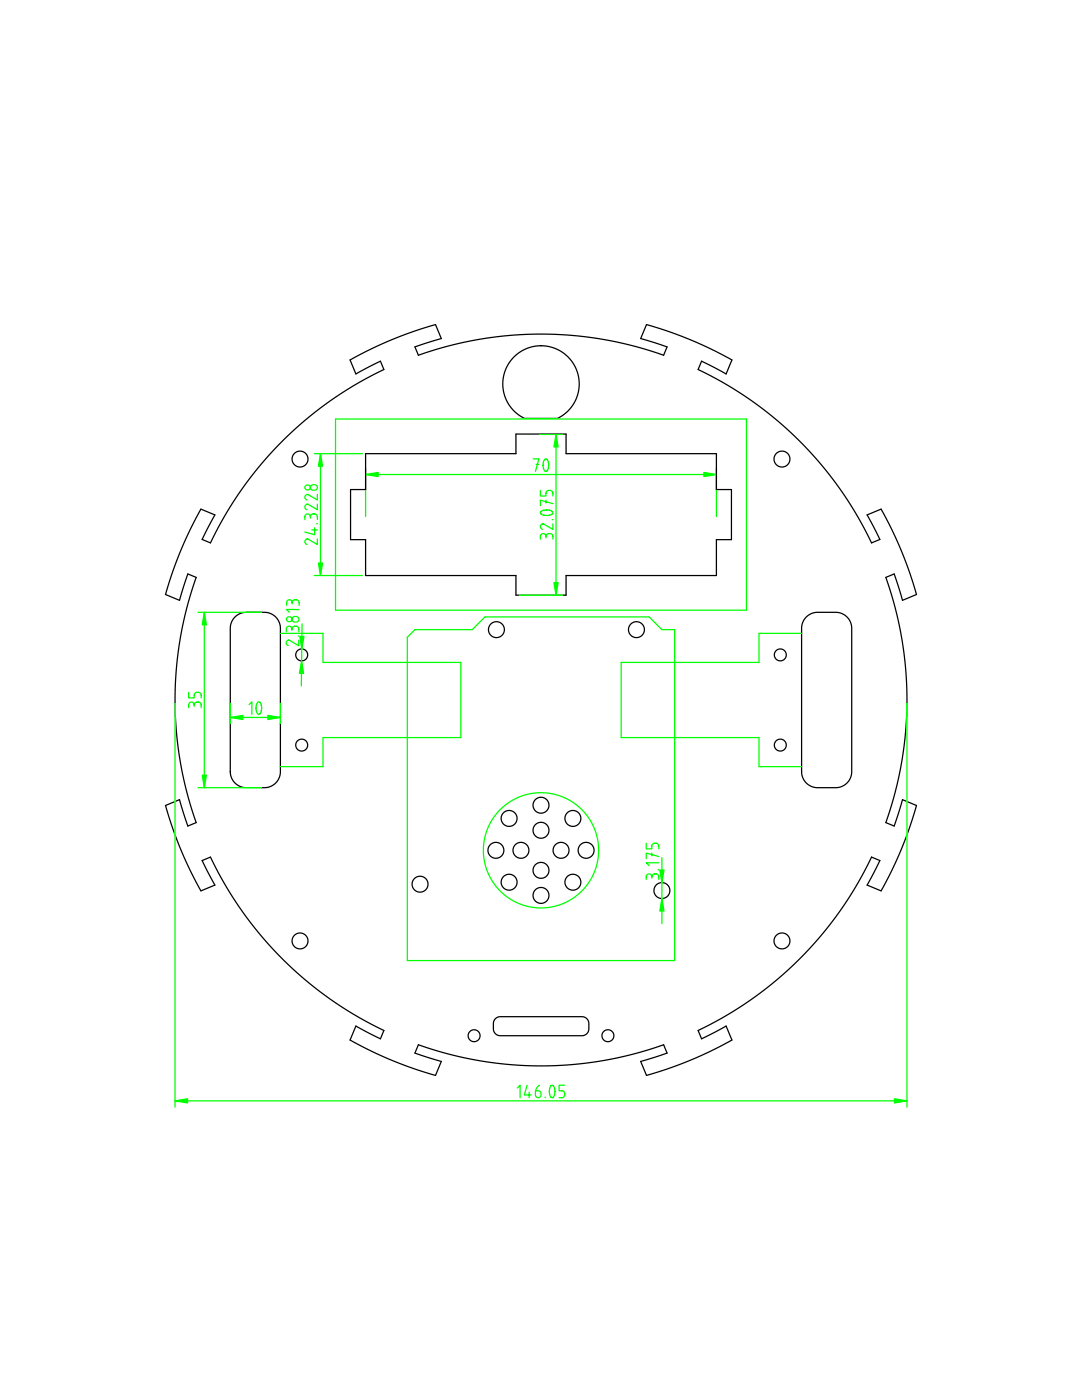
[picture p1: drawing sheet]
<svg xmlns="http://www.w3.org/2000/svg" width="216mm" height="279mm" viewBox="0 0 216 279" stroke-linecap="round" stroke-linejoin="round" font-family="sans-serif">
<g fill="none" stroke="#000" stroke-width=".25">
<path d="M102.5 71.2l1.2-.9 1.3-.7 1.4-.4 1.5-.2 1.5 .1 1.4 .5 1.3 .7 1.2 .9 1 1.2 .7 1.3 .4 1.4 .2 1.5-.2 1.5-.4 1.4-.7 1.4-1 1.1-1 .8-1.1 .7h-6.5l-1.2-.7-.9-.8-1-1.1-.7-1.4-.4-1.4-.2-1.5 .2-1.4 .4-1.5 .7-1.3z"/>
<circle cx="99.1" cy="125.7" r="1.59"/>
<circle cx="127" cy="125.7" r="1.59"/>
<circle cx="132.1" cy="177.7" r="1.59"/>
</g>
<path d="M82.8 125.7l-1.5 1.5v64.5M132.1 171.1v13.2" fill="none" stroke="#0f0" stroke-width=".25"/>
<path d="M132.1 179.3l.4 2.5h-.8z" fill="#0f0"/>
<path d="M132.1 179.3l.4 2.5h-.8z" fill="#0f0" stroke="#0f0" stroke-width=".25"/>
<path d="M131.7 173.6h.8l-.4 2.5z" fill="#0f0"/>
<path d="M131.7 173.6h.8l-.4 2.5z" fill="#0f0" stroke="#0f0" stroke-width=".25"/>
<path d="M60.3 124.5l-.2 12.4M82.8 125.7h11.4l2.6-2.6h32.7l2.6 2.6h2.5v66h-53.3M128.9 168.3v1.1h1.2v-.5a.71 .71 0 0 1 .7-.6 .71 .71 0 0 1 .6 .6v.5M130.1 175a.56 .56 0 0 0-.6-.6 .56 .56 0 0 0-.6 .6v.5M130.1 175a.71 .71 0 0 1 .7-.6 .71 .71 0 0 1 .6 .6v.5M130.1 170.2v.6M130.1 175v.2M131.3 173.6h.1M131.4 172.2h-2.5l.6 .5M131.4 170.9l-2.5-.7v1.2" fill="none" stroke="#0f0" stroke-width=".25"/>
<g fill="none" stroke="#000" stroke-width=".25">
<path d="M46.9 123.1l.8-.6 1-.3 4.6 .1 .9 .3 .8 .5 .6 .8 .3 .9v29.4l-.2 1.1-.6 .8-.8 .7-1 .3-4.2 .1-1-.2-.8-.4-.6-.5-.4-.7-.3-.8v-29.3l.2-1.2z"/>
<circle cx="60.2" cy="130.7" r="1.19"/>
<circle cx="60.2" cy="148.7" r="1.19"/>
<circle cx="83.8" cy="176.5" r="1.59"/>
</g>
<path d="M60.2 131.9l.4 2.5h-.9z" fill="#0f0"/>
<path d="M60.2 131.9l.4 2.5h-.9z" fill="#0f0" stroke="#0f0" stroke-width=".25"/>
<path d="M59.8 127h.9l-.5 2.5z" fill="#0f0"/>
<path d="M59.8 127h.9l-.5 2.5z" fill="#0f0" stroke="#0f0" stroke-width=".25"/>
<g fill="none" stroke="#0f0" stroke-width=".25">
<path d="M58.2 125.5a.56 .56 0 0 0-.5-.5 .56 .56 0 0 0-.6 .5v.6M58.2 125.5a.71 .71 0 0 1 .7-.5 .71 .71 0 0 1 .7 .5v.6M58.2 125.5v.3M58.3 120.3a.56 .56 0 0 0-.5-.6 .56 .56 0 0 0-.6 .5v.6M58.3 120.3a.71 .71 0 0 1 .7-.6 .71 .71 0 0 1 .7 .6v.5M58.3 120.3v.2M58.3 123.3a.65 .65 0 0 1 1-.2 .65 .65 0 0 1 .1 1 .66 .66 0 0 1-.8 0 .66 .66 0 0 1-.3-.8zM59.5 126.9h.1M59.6 127.8v1.1l-1.8-1.1a.54 .54 0 0 0-.7 .4 .54 .54 0 0 0 .4 .6M59.7 121.7l-2.5-.1 .5 .6M46 143.2h10"/>
<circle cx="57.7" cy="123.6" r=".52"/>
</g>
<path d="M46 143.2l2.4-.4v.8z" fill="#0f0"/>
<path d="M46 143.2l2.5-.4v.8z" fill="#0f0" stroke="#0f0" stroke-width=".25"/>
<path d="M53.4 142.8l2.5 .4-2.5 .4z" fill="#0f0"/>
<path d="M53.5 142.8l2.5 .4-2.5 .4z" fill="#0f0" stroke="#0f0" stroke-width=".25"/>
<path d="M40.8 122.2v35M46 140.3v4.1M49.7 140.6l.6-.5v2.5M51.4 140.2l.4-.1 .4 .8-.1 1.2-.5 .5-.3-.3-.2-.6v-.9zM56 140.3v4.1" fill="none" stroke="#0f0" stroke-width=".25"/>
<path d="M40.8 122.2l.4 2.5h-.9z" fill="#0f0"/>
<path d="M40.8 122.2l.4 2.5h-.9z" fill="#0f0" stroke="#0f0" stroke-width=".25"/>
<path d="M40.3 154.7h.9l-.4 2.5z" fill="#0f0"/>
<path d="M40.3 154.7h.9l-.4 2.5z" fill="#0f0" stroke="#0f0" stroke-width=".25"/>
<path d="M64 90.5v24.4M67 83.6h81.9v38.2h-81.9zM37.6 138.2v1.1h1.2v-.6a.71 .71 0 0 1 .6-.5 .71 .71 0 0 1 .7 .5v.6M39.5 122.2h12.6M56 126.4h8.5v5.8h27.5v15h-27.5v5.8h-8.5M159.9 126.4h-8.5v5.8h-27.5v15h27.5v5.8h8.5M38.8 140.7a.56 .56 0 0 0-.6-.6 .56 .56 0 0 0-.6 .6v.5M38.8 140.7a.71 .71 0 0 1 .6-.6 .71 .71 0 0 1 .7 .6v.5M38.8 140.7v.2M39.5 157.2h12.6" fill="none" stroke="#0f0" stroke-width=".25"/>
<g fill="none" stroke="#000" stroke-width=".25">
<path d="M160.9 123.1l.8-.6 1-.3 4.6 .1 .9 .3 .8 .5 .6 .8 .3 .9v29.4l-.2 1-.6 .9-.8 .7-1 .3-4.2 .1-1-.2-.8-.4-.6-.5-.4-.7-.3-.8v-29.3l.2-1.2z"/>
<circle cx="59.9" cy="91.6" r="1.59"/>
<circle cx="156" cy="91.6" r="1.59"/>
<circle cx="155.7" cy="130.7" r="1.19"/>
<circle cx="155.7" cy="148.7" r="1.19"/>
<circle cx="59.9" cy="187.8" r="1.59"/>
<circle cx="156" cy="187.8" r="1.59"/>
</g>
<path d="M63.9 90.5l.5 2.5h-.9z" fill="#0f0"/>
<path d="M64 90.5l.4 2.5h-.9z" fill="#0f0" stroke="#0f0" stroke-width=".25"/>
<path d="M63.5 112.4h.9l-.5 2.5z" fill="#0f0"/>
<path d="M63.5 112.4h.9l-.4 2.5z" fill="#0f0" stroke="#0f0" stroke-width=".25"/>
<g fill="none" stroke="#0f0" stroke-width=".25">
<path d="M62 97a.65 .65 0 0 1 1-.2 .65 .65 0 0 1 0 1 .66 .66 0 0 1-.8 0 .66 .66 0 0 1-.2-.8zM62.7 90.5h9.6M63.3 98.7v1.1l-1.8-1.1a.54 .54 0 0 0-.7 .4 .54 .54 0 0 0 .4 .7M73 94.7h69.9M61.9 103.1a.56 .56 0 0 0-.5-.5 .56 .56 0 0 0-.6 .5v.6M61.9 103.1a.71 .71 0 0 1 .7-.6 .71 .71 0 0 1 .7 .6v.6M61.9 103.1v.3M62.2 105.8h1.1M62.7 114.9h9.6M62.8 105.3v1.4l-2-.5M63.2 104.5h.1M63.3 107.6v1.1l-1.8-1.1a.54 .54 0 0 0-.7 .4 .54 .54 0 0 0 .4 .7"/>
<path d="M63.3 100.6v1.1l-1.8-1a.54 .54 0 0 0-.7 .4 .54 .54 0 0 0 .4 .6"/>
<circle cx="61.4" cy="97.3" r=".52"/>
</g>
<path d="M73 94.7l2.4-.4v.8z" fill="#0f0"/>
<path d="M73 94.7l2.5-.4v.8z" fill="#0f0" stroke="#0f0" stroke-width=".25"/>
<path d="M140.4 94.3l2.5 .4-2.5 .4z" fill="#0f0"/>
<path d="M140.4 94.3l2.5 .4-2.5 .4z" fill="#0f0" stroke="#0f0" stroke-width=".25"/>
<path d="M73 93.5v9.6M106.4 91.6h1.1l-.7 2.5M107 92.7h.5M108.7 91.7l.4-.1 .4 .8-.1 1.2-.5 .5-.3-.3-.2-.6v-.9zM110.9 86.7v32.1M142.9 93.5v9.6" fill="none" stroke="#0f0" stroke-width=".25"/>
<path d="M73 90.5h30v-3.9h9.9v3.9h30v7.2h3v10h-3v7.2h-30v3.9h-9.9v-3.9h-30v-7.2h-3v-10h3z" fill="none" stroke="#000" stroke-width=".25"/>
<path d="M111 86.7l.4 2.5h-.9z" fill="#0f0"/>
<path d="M110.9 86.7l.5 2.5h-.9z" fill="#0f0" stroke="#0f0" stroke-width=".25"/>
<path d="M110.5 116.3h.9l-.4 2.5z" fill="#0f0"/>
<path d="M110.5 116.3h.9l-.5 2.5z" fill="#0f0" stroke="#0f0" stroke-width=".25"/>
<g fill="none" stroke="#0f0" stroke-width=".25">
<path d="M107.6 86.7h4.6M107.8 97.9v1.1h1.1v-.6a.71 .71 0 0 1 .7-.5 .71 .71 0 0 1 .7 .5v.6M108.9 99.8v.6M103.6 118.8h8.6M108 102.1l.5-.3h1l.5 .2 .3 .3-.5 .5-1.1 .1-.7-.3-.2-.3zM108.9 107a.56 .56 0 0 0-.5-.5 .56 .56 0 0 0-.6 .5v.6M108.9 107a.71 .71 0 0 1 .7-.5 .71 .71 0 0 1 .7 .5v.6M108.9 107v.3M110.2 103.7h.1M110.3 104.5v1.2l-1.8-1.1a.54 .54 0 0 0-.7 .4 .54 .54 0 0 0 .4 .6M110.3 100.5l-2.5-.7v1.1M34.9 219.7h146.1"/>
<circle cx="107.9" cy="169.7" r="11.5"/>
</g>
<g fill="none" stroke="#000" stroke-width=".25">
<path d="M40.1 101.6l2.8 1.2-2.6 4.9 1.7 .6 2.9-5.5 3.5-5.3 3.7-4.8 4.3-4.7 4.4-4.1 5.1-3.9 5.1-3.3 5.6-3-.7-1.6-4.9 2.5-1.1-2.8 4-2.1 4.3-1.9 4.2-1.6 4.5-1.4 1.2 2.8-5.3 1.6 .7 1.7 6-1.8 6.2-1.4 6.3-.8 6-.2 6.1 .2 6.3 .8 5.9 1.3 6.1 1.9 .7-1.7-5.3-1.6 1.2-2.8 4.4 1.3 4.4 1.7 4 1.8 4.2 2.2-1.1 2.8-4.9-2.5-.7 1.6 5.5 3 5.4 3.4 4.8 3.7 4.7 4.3 4 4.5 3.9 5 3.3 5.1 3 5.6 1.7-.6-2.6-4.9 2.8-1.2 2.1 4.1 2 4.3 1.5 4.1 1.5 4.6-2.8 1.1-1.7-5.3-1.6 .7 1.8 6 1.3 6.2 .8 6.3 .3 6.1-.3 6-.8 6.4-1.3 5.9-1.8 6.1 1.6 .7 1.7-5.3 2.8 1.1-1.4 4.4-1.7 4.5-1.8 4-2.2 4.2-2.8-1.2 2.6-4.9-1.7-.6-2.9 5.5-3.5 5.3-3.7 4.8-4.3 4.7-4.4 4.1-5.1 3.9-5.1 3.3-5.6 3 .7 1.6 4.9-2.5 1.1 2.8-4 2.1-4.3 1.9-4.2 1.6-4.5 1.4-1.2-2.8 5.3-1.6-.7-1.7-6 1.8-6.2 1.4-6.3 .8-6 .2-6.1-.2-6.3-.8-5.9-1.3-6.1-1.9-.7 1.7 5.3 1.6-1.2 2.8-4.4-1.3-4.4-1.7-4-1.8-4.2-2.2 1.1-2.8 4.9 2.5 .7-1.6-5.5-3-5.4-3.4-4.8-3.7-4.7-4.3-4-4.5-3.9-5-3.3-5.1-3-5.6-1.7 .6 2.6 4.9-2.8 1.2-2.1-4.1-2-4.3-1.5-4.1-1.5-4.6 2.8-1.1 1.7 5.3 1.6-.7-1.8-6-1.3-6.2-.8-6.3-.3-6.1 .3-6 .8-6.4 1.3-5.9 1.8-6.1-1.6-.7-1.7 5.3-2.8-1.1 1.4-4.4 1.7-4.5 1.8-4zM98.8 203.3l.5-.3 .5-.1h16.5l.6 .3 .5 .5 .1 1.8-.4 .8-.9 .4h-16.5l-.8-.4-.4-.6v-1.6z"/>
<circle cx="99" cy="169.7" r="1.59"/>
<circle cx="101.6" cy="176.1" r="1.59"/>
<circle cx="101.6" cy="163.3" r="1.59"/>
<circle cx="104" cy="169.7" r="1.59"/>
<circle cx="107.9" cy="160.7" r="1.59"/>
<circle cx="107.9" cy="165.7" r="1.59"/>
<circle cx="108" cy="173.7" r="1.59"/>
<circle cx="108" cy="178.7" r="1.59"/>
<circle cx="111.9" cy="169.7" r="1.59"/>
<circle cx="114.3" cy="176.1" r="1.59"/>
<circle cx="114.3" cy="163.3" r="1.59"/>
<circle cx="116.9" cy="169.7" r="1.59"/>
<circle cx="94.6" cy="206.7" r="1.19"/>
<circle cx="121.3" cy="206.7" r="1.19"/>
</g>
<path d="M34.9 219.7l2.5-.4v.8z" fill="#0f0"/>
<path d="M34.9 219.7l2.5-.4v.8z" fill="#0f0" stroke="#0f0" stroke-width=".25"/>
<path d="M178.5 219.3l2.5 .4-2.5 .4z" fill="#0f0"/>
<path d="M178.5 219.3l2.5 .4-2.5 .4z" fill="#0f0" stroke="#0f0" stroke-width=".25"/>
<path d="M34.9 140.3v80.6M181 140.3v80.6M103.2 217.1l.6-.5v2.5M105.2 216.6l-.6 1.9h1.4M105.6 218v1.1M107.7 216.6a1.71 1.71 0 0 0-.6 2.4 .67 .67 0 0 0 .9-.5 .67 .67 0 0 0-.6-.8h-.5M108.8 218.9v.2M109.9 216.7l.4-.1 .4 .8-.1 1.2-.4 .5-.4-.3-.2-.6 .1-.9zM112.7 216.6h-1.1v1.1h.5a.71 .71 0 0 1 .6 .7 .71 .71 0 0 1-.6 .7h-.5" fill="none" stroke="#0f0" stroke-width=".25"/>
</svg>
